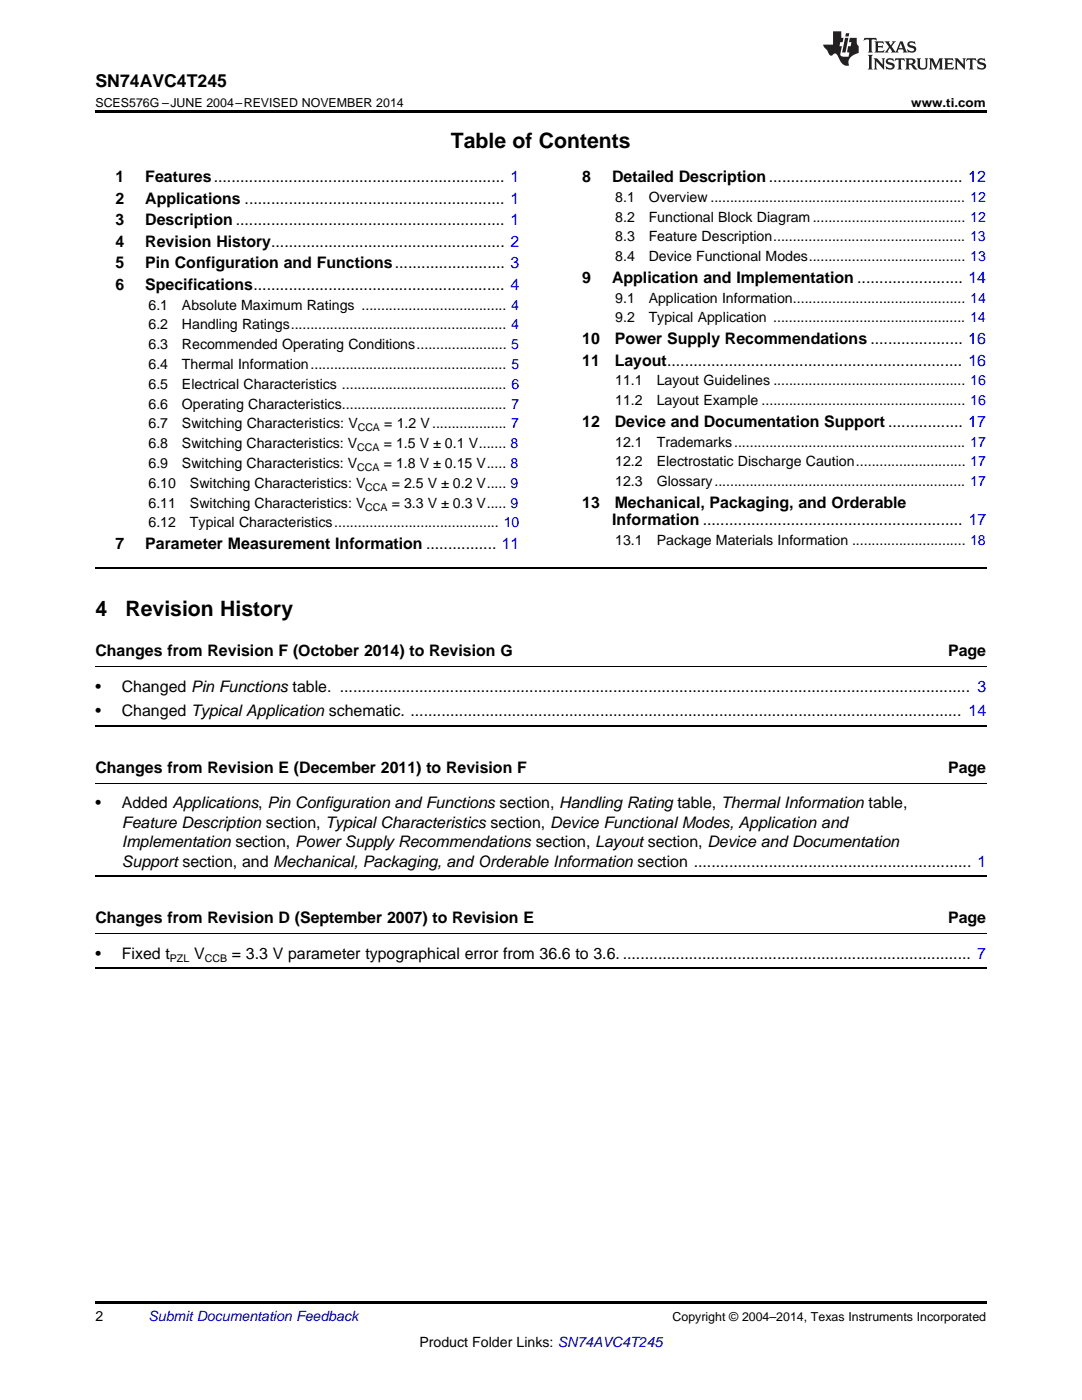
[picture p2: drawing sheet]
<svg xmlns="http://www.w3.org/2000/svg" width="216mm" height="279mm" viewBox="0 0 216 279" stroke-linecap="round" stroke-linejoin="round" font-family="sans-serif">
<defs><g id="words">
<g font-size="4.2">
<text x="90" y="29.6">Table of Contents</text>
<text x="19" y="122.9">4</text>
<text x="25" y="122.9">Revision History</text>
</g>
<text font-size="3.5" x="19" y="17.3">SN74AVC4T245</text>
<g font-size="3.2">
<text x="23" y="36.3">1</text>
<text x="23" y="40.6">2</text>
<text x="29" y="36.3">Features.................................................................. 1</text>
<text x="29" y="40.6">Applications ........................................................... 1</text>
<text x="116.2" y="36.3">8</text>
<text x="122.1" y="36.3">Detailed Description............................................ 12</text>
<text x="23" y="44.9">3</text>
<text x="29" y="44.9">Description ............................................................. 1</text>
<text x="23" y="49.2">4</text>
<text x="23" y="53.6">5</text>
<text x="29" y="49.2">Revision History..................................................... 2</text>
<text x="29" y="53.6">Pin Configuration and Functions......................... 3</text>
<text x="23" y="57.9">6</text>
<text x="29" y="57.9">Specifications......................................................... 4</text>
<text x="116.2" y="56.4">9</text>
<text x="122.1" y="56.4">Application and Implementation ........................ 14</text>
<text x="116.2" y="68.7">10</text>
<text x="122.7" y="68.7">Power Supply Recommendations ..................... 16</text>
<text x="116.2" y="73">11</text>
<text x="122.7" y="73">Layout................................................................... 16</text>
<text x="116.2" y="85.2">12</text>
<text x="122.7" y="85.2">Device and Documentation Support ................. 17</text>
<text x="116.2" y="101.3">13</text>
<text x="122.7" y="101.3">Mechanical, Packaging, and Orderable</text>
<text x="122.2" y="104.8">Information ........................................................... 17</text>
<text x="23" y="109.6">7</text>
<text x="29" y="109.6">Parameter Measurement Information ................ 11</text>
<text x="19" y="131">Changes from Revision F (October 2014) to Revision G</text>
<text x="189.2" y="131">Page</text>
<text x="19" y="138">•</text>
<text x="19" y="143">•</text>
<text x="24.3" y="138">Changed Pin Functions table. ............................................................................................................................................... 3</text>
<text x="24.3" y="143">Changed Typical Application schematic. ............................................................................................................................. 14</text>
<text x="19" y="154.3">Changes from Revision E (December 2011) to Revision F</text>
<text x="189.2" y="154.3">Page</text>
<text x="19" y="161.3">•</text>
<text x="24.3" y="161.3">Added Applications, Pin Configuration and Functions section, Handling Rating table, Thermal Information table,</text>
<text x="24.3" y="165.2">Feature Description section, Typical Characteristics section, Device Functional Modes, Application and</text>
<text x="24.3" y="169.1">Implementation section, Power Supply Recommendations section, Layout section, Device and Documentation</text>
<text x="24.3" y="173">Support section, and Mechanical, Packaging, and Orderable Information section ............................................................... 1</text>
<text x="19" y="184.3">Changes from Revision D (September 2007) to Revision E</text>
<text x="189.2" y="184.3">Page</text>
<text x="19" y="191.3">•</text>
<text x="24.3" y="191.3">Fixed t</text>
<text x="38.7" y="191.3">V</text>
<text x="46.2" y="191.3">= 3.3 V parameter typographical error from 36.6 to 3.6. ............................................................................... 7</text>
</g>
<g font-size="2.8">
<text x="122.8" y="40.3">8.1</text>
<text x="129.4" y="40.3">Overview ................................................................. 12</text>
<text x="122.8" y="44.2">8.2</text>
<text x="129.4" y="44.2">Functional Block Diagram....................................... 12</text>
<text x="122.8" y="48.2">8.3</text>
<text x="122.8" y="52.1">8.4</text>
<text x="129.4" y="48.2">Feature Description................................................. 13</text>
<text x="129.4" y="52.1">Device Functional Modes........................................ 13</text>
<text x="29.6" y="61.8">6.1</text>
<text x="29.6" y="65.8">6.2</text>
<text x="36.3" y="61.8">Absolute Maximum Ratings ..................................... 4</text>
<text x="36.3" y="65.8">Handling Ratings....................................................... 4</text>
<text x="122.8" y="60.4">9.1</text>
<text x="122.8" y="64.3">9.2</text>
<text x="129.4" y="60.4">Application Information............................................ 14</text>
<text x="129.4" y="64.3">Typical Application ................................................. 14</text>
<text x="29.6" y="69.7">6.3</text>
<text x="36.3" y="69.7">Recommended Operating Conditions....................... 5</text>
<text x="29.6" y="73.7">6.4</text>
<text x="29.6" y="77.6">6.5</text>
<text x="36.3" y="73.7">Thermal Information.................................................. 5</text>
<text x="36.3" y="77.6">Electrical Characteristics .......................................... 6</text>
<text x="122.8" y="76.9">11.1</text>
<text x="131" y="76.9">Layout Guidelines ................................................. 16</text>
<text x="29.6" y="81.6">6.6</text>
<text x="36.3" y="81.6">Operating Characteristics.......................................... 7</text>
<text x="122.8" y="80.9">11.2</text>
<text x="131" y="80.9">Layout Example .................................................... 16</text>
<text x="29.6" y="85.5">6.7</text>
<text x="29.6" y="89.5">6.8</text>
<text x="36.3" y="85.5">Switching Characteristics: V</text>
<text x="36.3" y="89.5">Switching Characteristics: V</text>
<text x="76.6" y="89.5">= 1.5 V ± 0.1 V....... 8</text>
<text x="76.7" y="85.5">= 1.2 V................... 7</text>
<text x="122.8" y="89.1">12.1</text>
<text x="131" y="89.1">Trademarks........................................................... 17</text>
<text x="29.6" y="93.4">6.9</text>
<text x="36.3" y="93.4">Switching Characteristics: V</text>
<text x="76.6" y="93.4">= 1.8 V ± 0.15 V..... 8</text>
<text x="122.8" y="93.1">12.2</text>
<text x="131" y="93.1">Electrostatic Discharge Caution............................ 17</text>
<text x="29.6" y="97.4">6.10</text>
<text x="29.6" y="101.3">6.11</text>
<text x="37.9" y="97.4">Switching Characteristics: V</text>
<text x="37.9" y="101.3">Switching Characteristics: V</text>
<text x="78.2" y="97.4">= 2.5 V ± 0.2 V..... 9</text>
<text x="78.2" y="101.3">= 3.3 V ± 0.3 V..... 9</text>
<text x="122.8" y="97">12.3</text>
<text x="131" y="97">Glossary................................................................ 17</text>
<text x="29.6" y="105.3">6.12</text>
<text x="37.9" y="105.3">Typical Characteristics.......................................... 10</text>
<text x="122.8" y="108.8">13.1</text>
<text x="131" y="108.8">Package Materials Information ............................. 18</text>
<text x="19" y="263.6">2</text>
<text x="83.7" y="268.9">Product Folder Links: SN74AVC4T245</text>
</g>
<text font-size="2.8" fill="#0000c8" x="29.6" y="263.6">Submit Documentation Feedback</text>
<g font-size="2.5">
<text x="19" y="21.4">SCES576G –JUNE 2004–REVISED NOVEMBER 2014</text>
<text x="181.8" y="21.4">www.ti.com</text>
<text x="134.2" y="263.6">Copyright © 2004–2014, Texas Instruments Incorporated</text>
</g>
<g font-size="2.1">
<text x="71.4" y="86.1">CCA</text>
<text x="71.3" y="90">CCA</text>
<text x="71.3" y="94">CCA</text>
<text x="72.9" y="97.9">CCA</text>
<text x="72.9" y="101.9">CCA</text>
<text x="33.9" y="191.9">PZL</text>
<text x="40.9" y="191.9">CCB</text>
</g>
</g></defs>
<path d="M19 22h177.8v.5h-177.8zM19 259.7h177.8v.5h-177.8z" fill="#000"/>
<path d="M19 113.3h177.8M19 144.9h177.8M19 174.9h177.8M19 193.3h177.8" fill="none" stroke="#000" stroke-width=".35"/>
<path d="M19 133.1h177.8M19 156.3h177.8M19 186.3h177.8" fill="none" stroke="#000" stroke-width=".2"/>
<g fill="#231f20">
<path d="M172.5 7.6l-.1 .5 .4-.2h.6v.1v2.1l-.2 .4h.9l-.2-.4v-2.1l.1-.1h.5l.5 .2-.2-.5zM174.5 8.3l.2 .3v1.5l-.2 .4h1.8l.2-.6a1.04 1.04 0 0 1-1.3 .2v-.7h.6l.3 .2v-.6l-.3 .2h-.6v-.6l.8-.1 .4 .3-.2-.5zM176.5 8.3l.9 1.1-.9 1.1h.8l-.2-.2 .4-.7 .5 .7-.2 .2h1.5l-.2-.2 .2-.4h.9l.1 .4-.2 .2h1l-.3-.3-.7-1.9h-.5l-.9 2-.8-1 .9-1h-.8l.1 .3-.4 .5-.3-.6 .1-.2zM179.7 8.6l.4 1h-.7zM181.3 8.4a.63 .63 0 0 0-.2 .7 .63 .63 0 0 0 .6 .4l.6 .2 .1 .2a.75 .75 0 0 1-.7 .4 .75 .75 0 0 1-.6-.5l.1 .7 .1-.1a1.11 1.11 0 0 0 1.5-.6 1.13 1.13 0 0 0-1.2-.8l-.1-.4a1.04 1.04 0 0 1 1.2 .2l-.2-.5-.2 .1-.4-.2zM173.2 10.9l.2 .4v2.2l-.2 .4h1l-.3-.4v-2.2l.3-.4zM174.3 11.6l.3 .4v1.5l-.3 .4h.8l-.2-.4v-1.3l1.5 1.7v-1.9l.2-.4h-.7l.2 .4v.9l-1.1-1.3zM177 11.8a.62 .62 0 0 0-.2 .7 .62 .62 0 0 0 .6 .4l.6 .1 .1 .3a.76 .76 0 0 1-.7 .3 .76 .76 0 0 1-.7-.4l.2 .7 .1-.1a1.11 1.11 0 0 0 1.5-.6 1.13 1.13 0 0 0-1.2-.8l-.1-.4a1.04 1.04 0 0 1 1.2 .2l-.2-.6-.2 .1-.5-.1zM178.7 11.6l-.2 .6a.61 .61 0 0 1 .8-.3v1.6l-.2 .4h.9l-.2-.4v-1.6a.63 .63 0 0 1 .7 .3l-.1-.6zM180.6 11.6l.3 .4v1.5l-.3 .4h1l-.2-.2-.1-.8 .6 .2a.76 .76 0 0 0 1.2 .7l-1-1a.58 .58 0 0 0 .6-.5 .58 .58 0 0 0-.5-.6zM181.4 11.9h.1a.45 .45 0 0 1 .5 .1 .45 .45 0 0 1 .1 .5l-.8 .2zM182.9 11.6l.2 .2a2.17 2.17 0 0 0 .3 1.9 .99 .99 0 0 0 1.6-.6v-1.1l.2-.4h-.7l.2 .2a1.92 1.92 0 0 1-.2 1.8 .6 .6 0 0 1-.9-.5v-1.1l.2-.4zM185.4 11.6l.2 .4v1.5l-.2 .4h.7l-.2-.4v-1.4l.8 1.8 .8-1.8v1.4l-.2 .4h.9l-.2-.4v-1.5l.2-.4h-.8l-.6 1.5-.6-1.5zM188.4 11.6l.2 .4v1.5l-.2 .4h1.8l.1-.6a1.04 1.04 0 0 1-1.2 .1v-.6h.5l.4 .2v-.6l-.4 .2h-.5v-.7h.8l.3 .3-.1-.6zM190.5 11.6l.2 .4v1.5l-.2 .4h.7l-.2-.4v-1.3l1.5 1.7v-1.9l.2-.4h-.7l.2 .4v.9l-1.1-1.3zM192.9 11.6l-.1 .6a.61 .61 0 0 1 .7-.3l.1 1.6-.3 .4h1l-.3-.4 .1-1.6a.63 .63 0 0 1 .7 .3l-.1-.6zM195.2 11.8a.62 .62 0 0 0-.2 .7 .62 .62 0 0 0 .6 .4l.6 .1 .1 .3a.76 .76 0 0 1-.7 .3 .76 .76 0 0 1-.6-.4l.1 .7 .1-.1a1.11 1.11 0 0 0 1.6-.6 1.13 1.13 0 0 0-1.3-.8l-.1-.4a1.04 1.04 0 0 1 1.2 .2l-.1-.6-.2 .1-.5-.1z"/>
<path d="M166.2 6.3v2.6h-1.9v.4l.8 .9a.91 .91 0 0 0 1 .8 .56 .56 0 0 1 .5-.3 .56 .56 0 0 1 .5 .3l.4 .8a1.53 1.53 0 0 0 1.9 1.2 1.54 1.54 0 0 1 1-2.1l.9-.3v-1.4a1.52 1.52 0 0 1-.4-1.6h-1.3l-.2 .8h.5l-.2 .8h-.5l-.1 1v.2l.4 .1-.2 .8a1.93 1.93 0 0 1-1.6-.3l.3-1.8h-.5l.2-.8h.4l.2-.8h-.4v-1.3zM168.6 7.6l-.6 2.9h.7l.6-2.9zM168.8 6.6l-.1 .7h.6l.2-.7z"/>
</g>
<use href="#words"/>
</svg>
